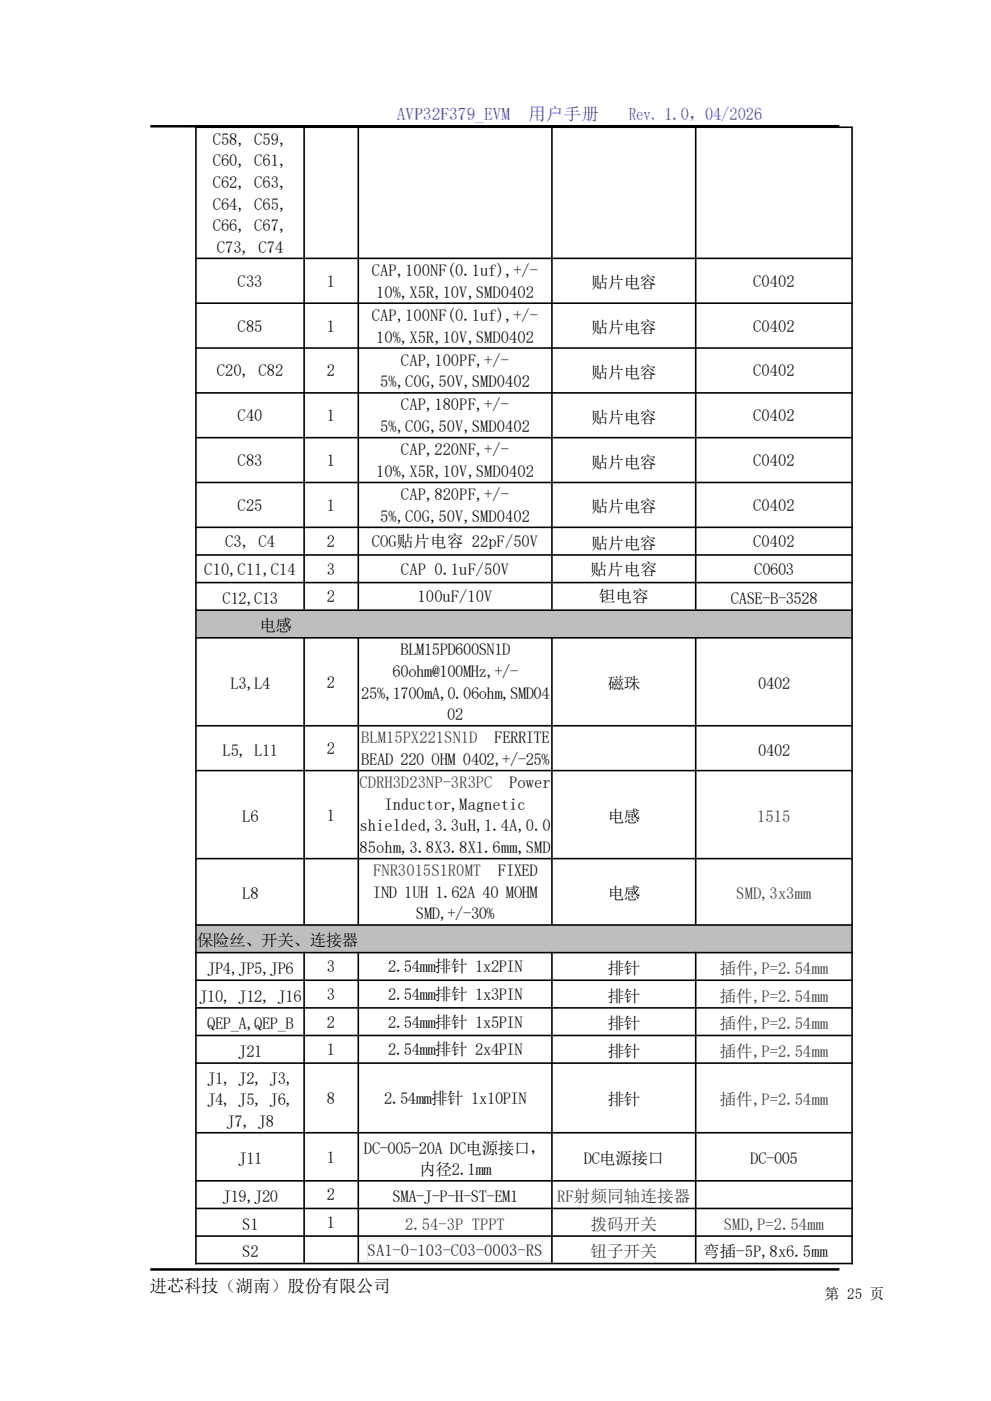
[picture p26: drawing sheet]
<svg xmlns="http://www.w3.org/2000/svg" width="210mm" height="297mm" viewBox="0 0 210 297" stroke-linecap="round" stroke-linejoin="round" font-family="sans-serif">
<defs><g id="words">
<g font-size="3.7" fill="#00f">
<text x="84.1" y="25.4">AVP32F379_EVM</text>
<text x="112" y="25.4">用户手册</text>
<text x="133.3" y="25.4">Rev. 1.0，04/2026</text>
</g>
<text font-size="3.7" x="31.7" y="273.9">进芯科技（湖南）股份有限公司</text>
<g font-size="3.5">
<text x="45.1" y="30.7">C58, C59,</text>
<text x="45.1" y="35.3">C60, C61,</text>
<text x="45.1" y="39.9">C62, C63,</text>
<text x="45.1" y="44.5">C64, C65,</text>
<text x="45.1" y="49">C66, C67,</text>
<text x="45.9" y="53.6">C73, C74</text>
<text x="78.8" y="58.5">CAP,100NF(0.1uf),+/-</text>
<text x="50.4" y="60.8">C33</text>
<text x="69.3" y="60.8">1</text>
<text x="79.7" y="63.1">10%,X5R,10V,SMD0402</text>
<text x="125.4" y="61.1">贴片电容</text>
<text x="159.6" y="60.8">C0402</text>
<text x="50.4" y="70.3">C85</text>
<text x="69.3" y="70.3">1</text>
<text x="78.8" y="68">CAP,100NF(0.1uf),+/-</text>
<text x="125.4" y="70.6">贴片电容</text>
<text x="159.6" y="70.3">C0402</text>
<text x="79.7" y="72.6">10%,X5R,10V,SMD0402</text>
<text x="85" y="77.5">CAP,100PF,+/-</text>
<text x="45.9" y="79.8">C20, C82</text>
<text x="69.3" y="79.8">2</text>
<text x="80.6" y="82.1">5%,C0G,50V,SMD0402</text>
<text x="125.4" y="80.1">贴片电容</text>
<text x="159.6" y="79.8">C0402</text>
<text x="50.4" y="89.3">C40</text>
<text x="69.3" y="89.3">1</text>
<text x="85" y="87">CAP,180PF,+/-</text>
<text x="125.4" y="89.6">贴片电容</text>
<text x="159.6" y="89.3">C0402</text>
<text x="80.6" y="91.6">5%,C0G,50V,SMD0402</text>
<text x="50.4" y="98.8">C83</text>
<text x="69.3" y="98.8">1</text>
<text x="79.7" y="101.1">10%,X5R,10V,SMD0402</text>
<text x="85" y="96.5">CAP,220NF,+/-</text>
<text x="125.4" y="99.2">贴片电容</text>
<text x="159.6" y="98.8">C0402</text>
<text x="85" y="106.1">CAP,820PF,+/-</text>
<text x="50.4" y="108.3">C25</text>
<text x="69.3" y="108.3">1</text>
<text x="80.6" y="110.6">5%,C0G,50V,SMD0402</text>
<text x="125.4" y="108.6">贴片电容</text>
<text x="159.6" y="108.3">C0402</text>
<text x="47.7" y="116">C3, C4</text>
<text x="69.3" y="116">2</text>
<text x="78.8" y="116">COG贴片电容 22pF/50V</text>
<text x="125.4" y="116.3">贴片电容</text>
<text x="159.6" y="116">C0402</text>
<text x="43.3" y="121.9">C10,C11,C14</text>
<text x="69.3" y="121.9">3</text>
<text x="85" y="121.9">CAP 0.1uF/50V</text>
<text x="125.2" y="121.9">贴片电容</text>
<text x="159.9" y="121.9">C0603</text>
<text x="47.2" y="128">C12,C13</text>
<text x="69.3" y="127.7">2</text>
<text x="88.5" y="127.7">100uF/10V</text>
<text x="127" y="127.7">钽电容</text>
<text x="154.9" y="128">CASE-B-3528</text>
<text x="55" y="133.9">电感</text>
<text x="83.2" y="143.5">60ohm@100MHz,+/-</text>
<text x="84.9" y="139">BLM15PD600SN1D</text>
<text x="48.9" y="146.2">L3,L4</text>
<text x="69.3" y="145.8">2</text>
<text x="76.6" y="148.1">25%,1700mA,0.06ohm,SMD04</text>
<text x="128.8" y="146.2">磁珠</text>
<text x="160.7" y="146.2">0402</text>
<text x="94.8" y="152.7">02</text>
<text x="47.2" y="160.2">L5, L11</text>
<text x="69.3" y="159.9">2</text>
<text x="104.8" y="157.6">FERRITE</text>
<text x="160.7" y="160.2">0402</text>
<text x="76.6" y="162.2">BEAD 220 OHM 0402,+/-25%</text>
<text x="107.9" y="167.1">Power</text>
<text x="69.3" y="174">1</text>
<text x="81.5" y="171.7">Inductor,Magnetic</text>
<text x="51.3" y="174.3">L6</text>
<text x="76.2" y="176.3">shielded,3.3uH,1.4A,0.0</text>
<text x="128.8" y="174.3">电感</text>
<text x="76.2" y="180.9">85ohm,3.8X3.8X1.6mm,SMD</text>
<text x="105.5" y="185.8">FIXED</text>
<text x="51.3" y="190.7">L8</text>
<text x="79" y="190.3">IND 1UH 1.62A 40 MOHM</text>
<text x="128.8" y="190.7">电感</text>
<text x="88.2" y="194.9">SMD,+/-30%</text>
<text x="41.7" y="200.6">保险丝、开关、连接器</text>
<text x="43.9" y="206.5">JP4,JP5,JP6</text>
<text x="69.3" y="206.2">3</text>
<text x="82.3" y="206.2">2.54mm排针 1x2PIN</text>
<text x="128.8" y="206.5">排针</text>
<text x="42.2" y="212.4">J10, J12, J16</text>
<text x="69.3" y="212">3</text>
<text x="82.3" y="212">2.54mm排针 1x3PIN</text>
<text x="128.8" y="212.4">排针</text>
<text x="43.9" y="218.2">QEP_A,QEP_B</text>
<text x="69.3" y="217.9">2</text>
<text x="82.3" y="217.9">2.54mm排针 1x5PIN</text>
<text x="128.8" y="218.2">排针</text>
<text x="50.5" y="224">J21</text>
<text x="69.3" y="223.7">1</text>
<text x="82.3" y="223.7">2.54mm排针 2x4PIN</text>
<text x="128.8" y="224">排针</text>
<text x="43.9" y="229.8">J1, J2, J3,</text>
<text x="43.9" y="234.4">J4, J5, J6,</text>
<text x="48" y="238.9">J7, J8</text>
<text x="69.3" y="234">8</text>
<text x="81.4" y="234">2.54mm排针 1x10PIN</text>
<text x="128.8" y="234.4">排针</text>
<text x="77.1" y="244.6">DC-005-20A DC电源接口，</text>
<text x="50.5" y="246.9">J11</text>
<text x="69.3" y="246.5">1</text>
<text x="88.9" y="249.1">内径2.1mm</text>
<text x="123.7" y="246.9">DC电源接口</text>
<text x="159" y="246.9">DC-005</text>
<text x="47.2" y="254.9">J19,J20</text>
<text x="69.3" y="254.5">2</text>
<text x="83.2" y="254.9">SMA-J-P-H-ST-EM1</text>
<text x="51.3" y="260.7">S1</text>
<text x="69.3" y="260.4">1</text>
<text x="51.3" y="266.6">S2</text>
<text x="149.1" y="266.6">弯插-5P,8x6.5mm</text>
</g>
<g font-size="3.5" fill="#333">
<text x="76.5" y="157.6">BLM15PX221SN1D</text>
<text x="76.2" y="167.1">CDRH3D23NP-3R3PC</text>
<text x="160.5" y="174.3">1515</text>
<text x="79.1" y="185.8">FNR3015S1R0MT</text>
<text x="156.1" y="190.7">SMD,3x3mm</text>
<text x="152.6" y="206.5">插件,P=2.54mm</text>
<text x="152.6" y="212.4">插件,P=2.54mm</text>
<text x="152.6" y="218.2">插件,P=2.54mm</text>
<text x="152.6" y="224">插件,P=2.54mm</text>
<text x="152.6" y="234.4">插件,P=2.54mm</text>
<text x="118.1" y="254.9">RF射频同轴连接器</text>
<text x="85.9" y="260.7">2.54-3P TPPT</text>
<text x="125.2" y="260.7">拨码开关</text>
<text x="153.5" y="260.7">SMD,P=2.54mm</text>
<text x="125.2" y="266.6">钮子开关</text>
</g>
<text font-size="3.5" fill="#0b1832" x="77.9" y="266.3">SA1-0-103-C03-0003-RS</text>
<text font-size="3.2" x="174.8" y="275.5">第 25 页</text>
</g></defs>
<g fill="#000">
<path d="M31.9 26.5h146v.5h-146z" fill-rule="evenodd"/>
<path d="M31.9 268.9h146v.5h-146z" fill-rule="evenodd"/>
</g>
<g fill="#bebebe">
<path d="M41.7 129.5h138.8v5.6h-138.8z" fill-rule="evenodd"/>
<path d="M41.7 196.3h138.8v5.5h-138.8z" fill-rule="evenodd"/>
</g>
<path d="M76.1 262.6h40.7v4.8h-40.7z" fill-rule="evenodd" fill="#fff"/>
<path d="M76 267.4h40.9M77.9 262.7h37.2M77.9 267.3h37.2M77.9 262.6v4.7M115 262.7v4.6M116.9 262.6v4.8M116.9 262.6h-40.9l.1 4.8" fill="none" stroke="#e1eaef" stroke-width=".21"/>
<g fill="none" stroke="#000" stroke-width=".34">
<path d="M41.4 27h139.4M41.5 26.8v241.3M64.5 26.8v102.4M76 26.8v102.4M117 26.8v102.4M147.5 26.8v102.4M180.6 27.1v241M41.4 54.8h139.4M41.4 64.3h139.4M41.4 73.8h139.4M41.4 83.3h139.4M41.4 92.8h139.4"/>
<path d="M41.4 102.3h139.4M41.4 111.8h139.4M41.4 117.7h139.4M41.4 123.5h139.4M41.4 129.4h139.4M41.4 135.2h139.4M64.5 135.1v60.9M76 135.1v60.9M117 135.1v60.9M147.5 135.1v60.9M41.4 153.9h139.4M41.4 163.4h139.4"/>
<path d="M41.4 182h139.4M41.4 196.1h139.4M41.4 202h139.4M41.4 207.8h139.4M41.4 213.7h139.4M41.4 219.5h139.4M64.5 201.8v65.9M76 201.8v65.9M117 201.8v65.9M147.5 201.8v65.9M41.4 225.4h139.4M41.4 240.2h139.4"/>
<path d="M41.4 250.4h139.4M41.4 256.2h139.4M41.4 262.1h139.4M41.4 267.9h139.4"/>
</g>
<use href="#words"/>
</svg>
